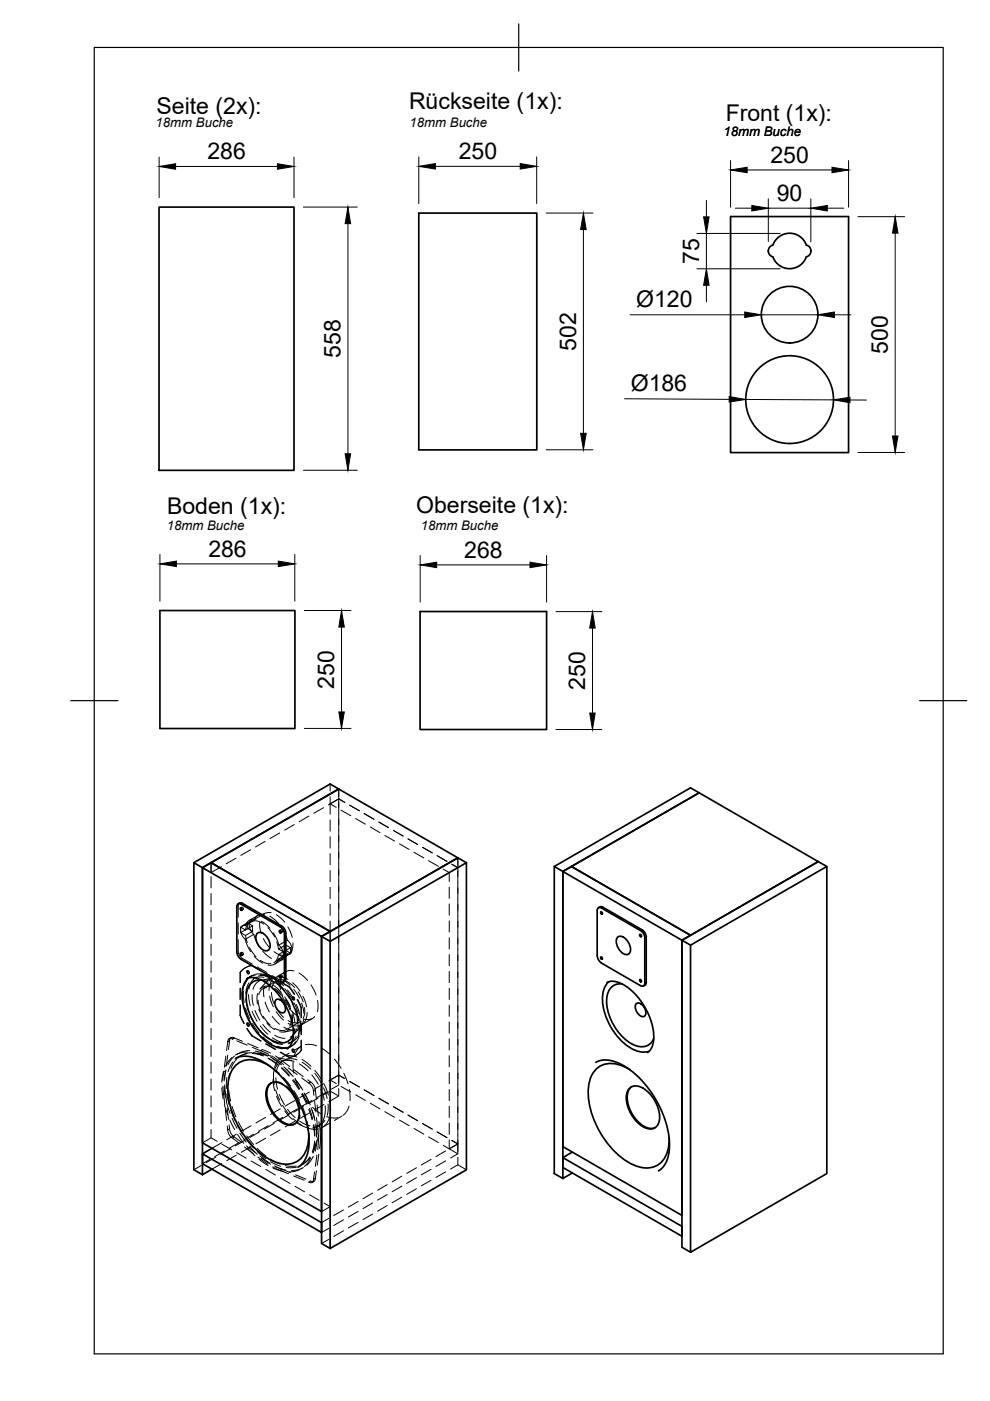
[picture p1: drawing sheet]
<svg xmlns="http://www.w3.org/2000/svg" width="210mm" height="297mm" viewBox="0 0 210 297" stroke-linecap="round" stroke-linejoin="round" font-family="sans-serif">
<defs><g id="words">
<g font-size="4.9">
<text x="86.7" y="23">Rückseite (1x):</text>
<text x="33.2" y="24.2">Seite (2x):</text>
<text x="153.9" y="25.6">Front (1x):</text>
<text x="44" y="33.7">286</text>
<text x="97.3" y="33.7">250</text>
<text x="163.4" y="34.5">250</text>
<text x="164.7" y="42.6">90</text>
<text x="148.2" y="56" transform="rotate(-90 148.2 56)">75</text>
<text x="134.9" y="65.1">Ø120</text>
<text x="72.2" y="75.9" transform="rotate(-90 72.2 75.9)">558</text>
<text x="122.1" y="74.3" transform="rotate(-90 122.1 74.3)">502</text>
<text x="188.3" y="75" transform="rotate(-90 188.3 75)">500</text>
<text x="133.7" y="82.9">Ø186</text>
<text x="35.4" y="109">Boden (1x):</text>
<text x="88.2" y="108.7">Oberseite (1x):</text>
<text x="44.2" y="118">286</text>
<text x="98.4" y="118.2">268</text>
<text x="70.8" y="146" transform="rotate(-90 70.8 146)">250</text>
<text x="124.1" y="146.2" transform="rotate(-90 124.1 146.2)">250</text>
</g>
<g font-size="2.8">
<text x="33" y="26.9">18mm Buche</text>
<text x="86.8" y="26.9">18mm Buche</text>
<text x="153.4" y="28.9">18mm Buche</text>
<text x="35.4" y="112.3">18mm Buche</text>
<text x="89.2" y="112.3">18mm Buche</text>
</g>
</g></defs>
<!-- layer: Visible -->
<g fill="none" stroke="#000" stroke-width=".36">
<path d="M33.7 43.9h28.6v55.8h-28.6zM88.8 45.2h25v50.2h-25zM154.9 45.9h25v50.1h-25zM162.9 53.2h.1M171.9 53.2h.1M171.9 53.2a1.25 1.25 0 0 0-.9-1.2 3.8 3.8 0 0 0-3.6-2.5 3.8 3.8 0 0 0-3.5 2.5 1.26 1.26 0 0 0-1 1.2M171.9 53.2a1.25 1.25 0 0 1-.9 1.3 3.8 3.8 0 0 1-3.6 2.5 3.8 3.8 0 0 1-3.5-2.5 1.25 1.25 0 0 1-1-1.3M33.9 129.4h28.6v25.1h-28.6zM89.1 129.7h26.8v25h-26.8zM71.8 167.3l-28.9 16.7v65.1M71.8 167.3l-1.8-1.1-28.9 16.7v65.1l1.8 1.1M71.8 167.3l-27.1 15.6"/>
<path d="M71.8 167.3l25.3 14.6M41.1 182.9l1.8 1.1 1.8-1.1M42.9 184l25.3 14.6v58.3l-25.3-14.6zM44.7 182.9l25.3 14.6-1.8 1.1M50.5 191.7a.79 .79 0 0 1 .9-.2l8.3 4.8 .5 .5 .4 1.1M51 192.5l.3 .2v.3l-.3-.2zM51.1 191.7l8.3 4.8 .7 .8 .2 .8v9.6M51.1 191.7h-.6l-.3 .5v9.6l.2 .7 .7 .9 8.3 4.8M54.5 197.9a1.75 1.75 0 0 1 2.3 1.1 1.75 1.75 0 0 1-.1 2.6 2.67 2.67 0 0 1-2.2-3.7zM59.3 197.3l.2 .2v.3l-.2-.2zM60.6 197.9v9.6M68.2 198.6l1.8 1"/>
<path d="M70 199.6l28.9-16.7v65.1l-28.9 16.7zM97.1 181.9l-28.9 16.7v65l1.8 1.1M97.1 181.9l1.8 1M97.1 181.9l-27.1 15.6-25.3-14.6M117.5 183.7l1.8 1.1 1.9-1.1M119.3 184.8l25.3 14.6v58.3l-25.3-14.6zM121.2 183.7l25.2 14.6-1.8 1.1M121.2 183.7l25.2 14.6 27.1-15.6-25.3-14.6-28.9 16.7v65.1M121.2 183.7l27-15.6-1.8-1.1-28.9 16.7v65.1l1.8 1.1M127.2 192.3l-.3 .2M127.2 192.3h.6l8.3 4.8 .6 .5 .3 1.1v9.6a.75 .75 0 0 1-.6 .7M127.4 193.3l.3 .2v.3l-.3-.2z"/>
<path d="M130.9 198.7a1.75 1.75 0 0 1 2.3 1.1 1.75 1.75 0 0 1-.1 2.6 2.67 2.67 0 0 1-2.2-3.7zM135.7 198.1l.3 .2v.3l-.3-.2zM136.7 198.9v9.6M136.7 198.9l-.1-.8-.8-.8-8.3-4.8-.3-.1-.5 .3-.1 9.9 .2 .7 .7 .9 8.3 4.8M144.6 199.4l1.8 1M175.3 183.7l-1.8-1-28.9 16.7v65l1.8 1.1M51 202.1l.3 .1v.4l-.3-.2zM52.3 207.5l1-.3 1 .2 2 .9 2.1 1.8 1.8 2.5 1.3 2.8 .7 2.7v1.7l-.3 1.1-.4 .9-.6 .6M52.7 207.3a5.4 5.4 0 0 0-1.3 5.1 13.3 13.3 0 0 0 6.5 9.3 4.3 4.3 0 0 0 3.3 .4M55.5 207.8a3 3 0 0 0-3.3 3.5 11.1 11.1 0 0 0 6.1 9.6 2.84 2.84 0 0 0 3.9-1.5M58.5 212a1.38 1.38 0 0 1 1.8 1 1.22 1.22 0 0 1-.2 1.7 1.98 1.98 0 0 1-1.6-2.7zM59.3 206.9l.2 .1v.4l-.2-.2z"/>
<path d="M60.3 207.6l-.3 .6h-.6M60.6 207.5a.78 .78 0 0 1-.6 .7M127.4 202.9l.3 .2v.3l-.3-.2zM128.7 208.3l1-.3 1 .2 2 .9 2.1 1.8 1.8 2.5 1.3 2.8 .7 2.7v1.7l-.3 1.1-.4 .9-.6 .6M129.1 208.1a5.4 5.4 0 0 0-1.3 5.1 13.3 13.3 0 0 0 6.5 9.3 4.3 4.3 0 0 0 3.3 .4M131.9 208.6a3 3 0 0 0-3.3 3.5 11.1 11.1 0 0 0 6.1 9.6 2.84 2.84 0 0 0 3.9-1.5M134.9 212.8a1.38 1.38 0 0 1 1.8 1.1 1.22 1.22 0 0 1-.2 1.6 1.98 1.98 0 0 1-1.6-2.7zM135.7 207.7l.3 .1v.4l-.3-.2zM136.7 208.4l-.2 .6h-.7M146.4 200.4l28.9-16.7v65.1l-28.9 16.7zM49.9 224.4l1.3-.4h1.4l1.8 .5 1.7 .8 1.8 1.3 1.7 1.6 1.8 2.2 1.1 1.7 1.3 2.4 .8 2.2 .7 2.4 .2 2.3-.1 2-.4 1.9-.8 1.3-1 .8M57 230a2.55 2.55 0 0 1 3.5 .3 7.6 7.6 0 0 1 2.9 6.5 2.07 2.07 0 0 1-1.4 1.7 2.07 2.07 0 0 1-2.1-.4 7.5 7.5 0 0 1-3.5-6.9z"/>
<path d="M57.2 226a6.3 6.3 0 0 0-6.5-.7 6.9 6.9 0 0 0-2.3 6.9 18.9 18.9 0 0 0 9.2 13.8 5 5 0 0 0 7-1.5 8.2 8.2 0 0 0 .9-4.1M57.5 229.6a3.5 3.5 0 0 0-.7 4 6.8 6.8 0 0 0 4.5 4.8l1.2-.1M126.3 225.2l1.3-.4h1.5l1.7 .5 1.7 .8 1.8 1.3 1.7 1.6 1.8 2.2 1.1 1.7 1.3 2.4 .8 2.2 .7 2.4 .2 2.3v2l-.5 1.9-.8 1.3-1 .8M133.4 230.8a2.55 2.55 0 0 1 3.6 .3 7.6 7.6 0 0 1 2.8 6.5 2.07 2.07 0 0 1-1.4 1.7 2.07 2.07 0 0 1-2.1-.4 7.5 7.5 0 0 1-3.4-6.9zM133.6 226.8a6.3 6.3 0 0 0-6.5-.7 6.9 6.9 0 0 0-2.3 6.9 18.9 18.9 0 0 0 9.2 13.8 5 5 0 0 0 7-1.5 8.2 8.2 0 0 0 .9-4.1M133.9 230.4a3.5 3.5 0 0 0-.7 4 6.8 6.8 0 0 0 4.5 4.8l1.2-.1M42.9 244.6l25.3 14.6v2.1l-25.3-14.6zM44.9 243.5l-2 1.1M44.9 247.9l-2 1.2M119.3 245.4l25.3 14.6v2.1l-25.3-14.6zM121.3 244.3l-2 1.1M121.3 248.7l-2 1.2"/>
<circle cx="167.4" cy="66.7" r="6"/>
<circle cx="167.4" cy="84.7" r="9.3"/>
</g>
<!-- layer: Hidden -->
<g fill="none" stroke="#000" stroke-width=".21">
<path d="M56.2 178.4l-2 1.2M59.3 176.6l-2 1.2M62.4 174.8l-2.1 1.2M65.5 173l-2.1 1.2M68.6 171.2l-2.1 1.2M70 166.2v1.5M70 168.9v1.5l1.3 .8M70 173.8v2.4M70 177.4v2.4M71.8 171.3v-1.9l-1.8 1v2.2M71.8 167.3v2.1M71.8 170.1v59.5"/>
<path d="M71.8 169.4l1.3 .7M71.8 169.4l-2.2 1.3M72.3 171.8l2.1 1.2M74.1 170.7l2.1 1.2M75.4 173.6l2.1 1.1M77.2 172.5l2.1 1.2M78.5 175.3l2.1 1.2M80.3 174.3l2.1 1.2M81.6 177.1l2.1 1.2M83.4 176.1l2.1 1.2M84.7 178.9l2 1.2M86.5 177.9l2.1 1.2"/>
<path d="M89.6 179.6l2.1 1.2M44.7 185.9v2.4M44.7 189.4v2.4M44.7 193v2.4M44.7 196.6v2.4M46.9 183.8l-2.2 1.2v-2.1v1.8M50 182l-2 1.1M50.5 199.2v2.4a1.94 1.94 0 0 0 .9 1.6l2.1 1.2M50.5 195.7v2.3M50.8 191.5l-.3 .6v2.4M51 197.7l1.5-.8 1.1 .5-1.6 .9zM51 196.6l1.5-.9 1.1 .6-1.6 .9z"/>
<path d="M51 196.6v1.1M51.3 192.3a.25 .25 0 0 1 .3 .2 .25 .25 0 0 1-.2 .3l-.2-.2zM51.3 192.3l-.3 .2M51.6 192.8l-.4 .2M52 198.3l.4 1.5M52.5 195.7v1.2M52.7 195.8l-.4 .5-.3 .9M53.1 180.2l-2 1.2M53.2 195.2l-1.8 1.1M53.6 196.3v1.1M53.7 195.2l1 .1 1.2 .6M53.8 198.1l.4 1.2 .8 1.4"/>
<path d="M53.8 198.1l-1.8 1.1M53.8 195.2l-1.8 1.1M54.3 194.9a1.94 1.94 0 0 0-2.3 1.4 .83 .83 0 0 0-.9 .2 .83 .83 0 0 0-.1 1l.2 .6 .8 1.1 .4 1.1 .8 1.5M54.7 194.1l-1.8 1M55.1 195.5v.9l.3 1.5M55.4 195.3l1.1 .8 .7 .7M55.8 199l1.4 2M56.1 193.9a1.94 1.94 0 0 0-2.3 1.3 .84 .84 0 0 0-.9 .3 .84 .84 0 0 0 0 .9l.3 .9 .6 .8M56.1 193.7l-3.1 1.7M56.8 196.7l1.4 1.9M57.2 194.3l1.8 1.5M57.5 193.5h-.6a1.58 1.58 0 0 0-1.5 .9"/>
<path d="M57.9 197.8l.8 1.4 .4 1.2a2.06 2.06 0 0 1 .7 2.8l-.7 .1M58.6 193.9l1.8 1.6M58.7 199.7l.4 1.5M59.5 197.2a.25 .25 0 0 1 .3 .1 .25 .25 0 0 1-.1 .3zM59.5 197.1l-.3 .2M59.8 196.7l.7 1.4 .4 1.2M59.8 197.6l-.3 .2M61 196.5l1 2.2M62.1 199.9l-.1 1-.3 .8-.3 .4M70 181v2.4M70 184.6v2.3M70 188.1v2.4"/>
<path d="M70 191.7v2.4M70 195.3v4.3M87.8 180.7l2.1 1.2M90.9 182.5l2 1.2M92.7 181.4l2.1 1.2M94 184.3l1.2 .7v1.9M95.2 188.1v2.4M95.2 191.7v2.3M95.2 195.2v2.4M95.2 198.8v2.4M95.8 183.2l1.3 .8M97.1 181.9v58.7"/>
<path d="M44.7 200.2v2.4M44.7 203.7v2.4M44.7 207.3v2.4M44.7 210.9v2.4M44.7 214.5v2.3M44.7 218v2.4M49 220l-.4 .2M50.9 215.3l.8 1.8M50.9 209.6v2.3M50.9 213.1v2.2M51 213.1a5.9 5.9 0 0 0 .8 3.9M51 209.5v2.4"/>
<path d="M51 206.1l-.1 .1M51 215.3h-.1M51.2 201.9h.1a.25 .25 0 0 1 .3 .2 .25 .25 0 0 1-.2 .3zM51.3 201.9l-.3 .2M51.6 212.7l.7 2.3M51.6 202.4l-.4 .2M51.6 210.2l.2 2.4M51.6 209.1l-.2 1.1v1.3M52 213.7l.9 2.3M52.1 205.1l-.1 .1M52.1 211.8l.5 2.4M52.3 207.5l.8-.5-.8 .9-.5 1.1"/>
<path d="M52.3 218.1l1.1 1.6M52.3 217a.33 .33 0 0 1 .4 .1 .33 .33 0 0 1-.1 .5l-.3-.3zM52.3 205.9a.33 .33 0 0 1 .4 .1 .33 .33 0 0 1-.1 .5l-.2-.2zM52.4 218a6 6 0 0 0 3 2.7M52.4 205.8a.31 .31 0 0 1 .5 .2 .31 .31 0 0 1-.3 .4l-.2-.3zM52.5 216.9a.33 .33 0 0 1 .4 .2 .33 .33 0 0 1-.2 .4l-.3-.3zM52.5 205.8l-.1 .1M52.5 216.9h-.1M52.7 210.9l.4 2.3M52.7 216.1l1.3 2.1M52.8 208.4l-.5 1-.2 1.2M52.8 206.4l-.1 .1"/>
<path d="M52.8 217.5l-.1 .1M52.9 200.9l1.4 1.9M53.1 215.3l1.2 2.1M53.4 206.9l-.3 .1M53.4 219.7l1.9 1.1M53.4 214.4l1.1 2.1M53.5 210.9l.2 2.3M53.5 204.7h-.1M53.5 219.6l-.1 .1M53.5 217l1.4 2M53.8 207.5l-.6 .8-.4 1.4M53.9 202.7l.7 .8 1.1 .7"/>
<path d="M54 206.7l-.9 .3-1 1M54.1 214.2l1 2.1M54.2 206.6l1.1-.1 1.3 .3M54.3 206.7l-.8 .1-.8 .5M54.3 207.1l-.6 .4M54.5 205l2.1 1.2M54.6 210.6l-.1 .9 .1 1.4M54.7 212.1l.2 1.1 .4 1.2M54.7 219.1l1.8 1.7M54.8 206.9l1.2-.1 1.2 .2M54.9 213.9l1 2M55 208l-.9 .8-.5 1"/>
<path d="M55 218.4l1.7 1.6M55.2 217.5l1.6 1.8M55.2 206.6l1.1 .3 1.1 .5M55.2 203.6l1.3 .6 .9 .1M55.3 205.8l-1.9-1.1-1.4 .5-1.1 1v2.2M55.4 205.7l-1.9-1-1.4 .4-1.1 1v2.2M55.5 206.7l1.3 .4 .9 .6M55.5 207.8l1.4 .4M55.7 201.7l1.9 1.5M55.7 217.2l1.6 1.6M55.7 219.8l1.9 1.5M55.8 215.5l1.5 1.8"/>
<path d="M56 207.2h-1.3l-1 .3M56 209.1l-.1 1 .1 1.3M56.1 207.7l.8 .1 1.4 .6M56.2 212.5l.9 2M56.3 206.4l2.1 1.2M56.4 206.4l2.1 1.1M56.5 209.4h-.2a1.85 1.85 0 0 0-1.4 1.5M56.6 216.9l1.7 1.4M56.6 208l-1.5 1.7M57.1 207.6l2 1.3M57.2 211.2l.8 2.3M57.2 209.2l-.3-.1a1.88 1.88 0 0 0-1.7 .6"/>
<path d="M57.6 210.4l.5 2.4M57.6 206.8l2.2 1.3h.5M57.6 207.3l1.9 1.5M57.7 209.6l.8 .4 1.1 1M57.7 215.5l1.6 1.7M57.7 207.7l-.6 1.2-.1 1.1M57.8 207.3l-2.2 .5M57.9 208.8l1.7 1.6M58.1 201.8l1.2 .6 1 .2M58.3 209.6l1.6 1.4M58.3 219.5l1 .5 1.1 .1M58.3 207.5l1.8 1.5"/>
<path d="M58.3 218l1.3 .5 .9-.1M58.4 208.1l1.8 1.6M58.5 214.5l1.6 1.8M58.6 207.3h-.3a2.01 2.01 0 0 0-1.7 .8M58.6 208l-2.8 1.6M58.6 213.8l1.5 1.9M58.6 208.4l1.7 1.6M58.8 207.1h.8l1.5 .6M59.1 201.2l1.5-.9 1 .6-1.5 .9zM59.1 202.4l1.5-.9 1 .6-1.5 .9zM59.1 202.4l-.3 .8-.4 .6M59.1 203.3a1.95 1.95 0 0 1-2.3 1.3"/>
<path d="M59.1 200.4l1.8-1.1a2.08 2.08 0 0 1 .7 2.9h-.7M59.2 209l1.6 1.7M59.4 207.8h-.2a1.92 1.92 0 0 0-1.5 1.4M59.4 208.2l1.9 1.1M59.5 208.1l1.9 1.1M59.5 207.4l-.1 1.2 .1 1.2M59.5 206.7a.25 .25 0 0 1 .3 .2 .25 .25 0 0 1-.1 .3zM59.5 206.7l-.3 .2M59.6 207.6l1.9 1.3M59.8 211l1.1 2.1M59.8 207.2l-.3 .2M59.9 209.8l1.5 1.9"/>
<path d="M60 203.4l-1.8 1M60.1 201.8v1.2M60.2 217.8l1 .4 1.1 .2M60.4 211.4l1.2 2M60.4 209.6l1.4 2M60.4 211.9l1 2.2M60.5 208l1.3 .7 .7 .7M60.5 206l-2.3 1.4M60.6 200.3v1.2M60.6 211.9l1 2M60.9 210.7l1.2 2M60.9 209.9l1.4 2"/>
<path d="M60.9 202.2a1.95 1.95 0 0 1-2.2 1.4M60.9 202.2l-1.8 1.1M61 211l1.2 2M61.1 217l.9 .4 1.4 .1M61.1 216.4l1.3 .5 1-.2M61.1 202.4l-3 1.7M61.3 209.3l1.1 1.6M61.3 218.2l-.1 .2a2.02 2.02 0 0 1-1.9 .3M61.4 209.2l1.1 1.6M61.4 209.2l-.1 .1M61.4 211.6l1 2.1M61.6 202.2l-1.9 1"/>
<path d="M61.6 214.1l1.8 1.5M61.6 200.9v1.2M61.7 215.3v1.3l-.3 1M61.9 211.4a.33 .33 0 0 1 .4 .2 .33 .33 0 0 1-.1 .4l-.3-.2zM61.9 215l.1 1.4-.1 .8M62 212.8l.8 2.2M62 214.5l.5 2.3M62 211.4a.3 .3 0 0 1 .4 .1 .3 .3 0 0 1-.1 .4l-.2-.1zM62 208.4l1.6 1.7M62.1 211.3l-.1 .1M62.3 209.7l1.2 2M62.3 205.9l-.3-.1a2.11 2.11 0 0 0-1.9 .6"/>
<path d="M62.4 212.6l.8 2.2M62.4 211.9l-.1 .1M62.5 218l-.3 1.4M62.6 218.3l-2.2 .5M62.6 213.8l.7 2.3M62.7 214.2l.6 2.2M62.8 214.7l.3 2.3M62.8 219.7l-.7 1-1 .6M62.8 213l.8 2.2M62.9 218.1l-.1 .4a2.64 2.64 0 0 1-1.3 1.4M63 211.9l.8 1.7M63.1 216.2v2.4"/>
<path d="M63.1 219.9l-1 .9-1 .3M63.1 211.8a5.7 5.7 0 0 1 .8 4M63.2 210.3l1.1 2.1M63.4 206.3l1.8 1.6M63.4 217.6v1.1l-.3 1.3M63.5 219.6l-.5 1.1-.8 .9M63.5 217.3v1.3l-.2 1.1M63.5 216l.2 2.4M63.6 216.6l-2.9 1.7M63.7 217.7l-1.5 1.7M63.8 216.4v1.2l-.2 1.2M63.8 213.6v2.2"/>
<path d="M63.8 217v2.4M63.9 217v2.3M63.9 213.6h-.1M63.9 212.7l.6 2.2M64.2 211.2l.8 2.3M64.4 216l-.3 1.1-.7 .9M64.6 213.6v1.4l-.4 .9M65.1 214.7l-.2 1.5-.5 .7M65.9 208.8l1.1 2.2M66.3 215.9l-2.4 1.4M66.7 215.5a2.14 2.14 0 0 1-2.2 .6M67.3 212.1l.1 1.2-.1 1.2"/>
<path d="M95.2 202.4v2.4M95.2 206v2.4M95.2 209.5v2.4M95.2 213.1v2.4M95.2 216.7v2.4M44.7 221.6v2.4M44.7 225.2v2.4M44.7 228.8v2.3M44.7 232.3v2.4M44.7 235.9v2.4M44.7 239.5v1.7M47 230.6l.3 2.3"/>
<path d="M47.2 230.3l.2 1.8M47.4 227.1l-.4 2.4M47.4 232.1l.2 1.9M47.5 230.3l.3 2.4M47.6 234.1l.7 2.2M47.6 228.8l.2-1.7-.4 .2-.2 1.8M47.6 230l.2 1.8M47.8 235.2l.2 2.3M47.8 231.8l.2 2M47.8 231.8l-.4 .3M47.9 223.9l-.3 2.4M47.9 226.9l-.4 2.3"/>
<path d="M48.1 233.8l.7 2.2M48.1 228.4l-.1 2.4M48.1 232l.5 2.3M48.2 234.9l.3 2.4M48.2 238.7l.1 .9M48.3 223.7l-.3 2.3M48.3 220.9l-.3 1.8M48.5 231.1l.4 2.3M48.5 220.3l-.2 .6 .4-.3a.61 .61 0 0 1 .3-.6 .61 .61 0 0 1 .7 .1l-.4 .2-.5-.1zM48.6 238.5l.1 .8-.4 .3M48.7 227.6l-.3 2.4M48.7 239.3a2.21 2.21 0 0 0 1 1.8l-.4 .2a2.24 2.24 0 0 1-1-1.7"/>
<path d="M48.7 220.6l-.3 1.9M48.7 237.4l1 2.1M48.9 235.4l.9 2.2M49.2 234.6l.8 2.2M49.2 224.2l-.7 .7-.7 1.1M49.2 237.1l1 2.1M49.4 225.2l-.6 .9-.5 1.2M49.7 220.1l1.7 .7M49.7 223.9l-.7 .7-.7 1.2M50.2 220.7l2.2 .9M50.2 224.5l-.8 1.1-.4 .9M50.3 238.6l1.3 2"/>
<path d="M50.4 223.4l-.5 .3M50.5 237.8l1.1 2M50.7 224l-.8 .4M52.3 223.4l-1.4 .4-.7 .6M52.5 223l-1.4 .2-.9 .3M52.5 221.2l2.2 1M53 222.7l-1.4 .2-.9 .4M53.2 238.7l-2 1.2M53.4 223.2l-1.2 .2-1.1 .4M53.5 223.4l2.3 .5M53.5 222.1l1.7 .7M53.6 223.1l2.2 .8"/>
<path d="M54.1 222.9l2.2 .7M54.5 223.3l2.2 .6M55 240l-2 1.2M55.1 223.4l2.8 .6M56.3 221.3l2.1 1.2M56.3 236.9l-2 1.2M56.4 221.3l2.1 1.2M56.9 224.3l1.9 1.3M56.9 238.7l-2.1 1.2M56.9 224.4l1.9 1.3M57.1 226l2.1 1.6M57.4 223.3l-1.8-.8-.4 .3 1.8 .7"/>
<path d="M57.4 224.1l1.9 1.3M57.4 221.4l1.2 .6 1.1 .2M57.6 229.6l-.2 .1M57.6 220.7l1.2 .5 1.1 .3M57.7 220l1.4 .8 .8 .2M57.8 224.4l1.9 1.4M57.9 228.9l.4 2.4M58 224.1l1.5 1.1M58 227.5l.2 2.4M58.1 238.2l-2 1.2M58.4 223.9l1.5 1.1M58.4 231.1l.9 2.2"/>
<path d="M58.5 228.5l.3 2.4M58.6 232.4l1.1 2.2M58.7 221.8l1.3 .3 1.1-.1M59 225.6l-.6 .7-.4 1.4M59 224.3l2.8 .6M59.2 232.1l1.1 2.1M59.4 235.1l-2.1 1.2M59.4 239.6l-2.1 1.1M59.5 225.2l.6 .5M59.5 224.4l-.8 .8-.5 1.1M59.6 225.2l-.6 .8-.4 1.3M59.7 229.6l-.7-.2a1.86 1.86 0 0 0-1.5 .2"/>
<path d="M59.7 226.5l1.6 1.7M59.7 226.3l1.7 1.7M59.9 234.3l1.4 2M59.9 225l1.5 1.1M59.9 225l-.4 .2M59.9 236.9l-2 1.2M60 224.9l1.2-.1 1.2 .3M60.1 228.4l1.5 1.9M60.1 224.8l-.6 .4M60.2 226.2l1.6 1.7M60.4 235.5l1.6 1.8M60.6 226.6l1.6 1.7"/>
<path d="M60.6 224.6l1.2-.1 1.2 .2M60.6 223.9l1.1-.1 1.3 .3M60.7 230.2l1.6 1.8M61 235.2l1.6 1.8M61.1 226.4l1.9 1.4M61.2 236.4l-2 1.2M61.3 223.3l-1.5 .9M61.4 224.2h-.1M61.7 221.9l-.8 .5M61.9 222.5a.33 .33 0 0 1 .4 .2 .33 .33 0 0 1-.1 .4l-.3-.3zM61.9 221.7l-.2 .1M62 222.4a.31 .31 0 0 1 .4 .2 .31 .31 0 0 1-.1 .4l-.3-.2z"/>
<path d="M62 229.1l1.4 1.9M62.1 222.4l-.1 .1M62.1 237.2l1.9 1.4M62.1 225.1l.2 2.4M62.2 228.9l1.3 1.9M62.2 220.8l-.6 .3M62.3 231.3l1.2 2M62.4 226.8l1.9 1.4M62.4 223l-.1 .1M62.5 233.3l-2 1.2M62.5 237.8l-2 1.1M62.5 228.8l1.4 1.9"/>
<path d="M62.6 228.7l.9 2.2M62.6 221l-.6 .6-.8 .5M62.6 238.2l-.2 .1M62.8 220.8a2.91 2.91 0 0 1-1.9 1.4M62.8 223.7l-.1 .1M62.9 233l.4 .9 .3 1.4M62.9 229.2l1.3 1.9M62.9 238l1.4 .8 .8 .2M63 235.1l-2 1.2M63.4 225.6l1.9 1.4M63.5 237.7l.8 .5 1.4 .5M63.6 236.4l-.3 1.1-.8 .8"/>
<path d="M63.7 222l-.9 .8-.4 1.1M63.8 220.6v2.2l-1.1 1-1.4 .4-1.9-1.1M63.9 220.5v2.2l-1.1 1-1.4 .5-1.9-1.1M63.9 221.8l-1.6 .9M63.9 222.7l-.1 .1M64 232l1 2.1M64 228.5l1.4 1.1M64 234.4l.8 2.2M64 225.2l1.9 1.5M64 224.6l1.9 1.5M64.1 232l1.3 1.9M64.1 231.8l1.1 2.1"/>
<path d="M64.3 234.6l-2 1.2M64.5 231.7l1 2.1M64.7 221.5l1.2-.1 1.2 .3M64.8 232.1l1 2.2M65.1 237.8l.3 2.6M65.1 239.1l1.3 .3h1.1M65.2 228.9l.6 .5M65.4 229.6l.4-.2a2.15 2.15 0 0 1 1.1 1.7l-.4 .3a2.14 2.14 0 0 0-1.1-1.8zM65.5 235.2l.7 2.2M65.6 231.5l-2.1 1.2M65.6 236l-2.1 1.2M65.6 235l.7 2.3"/>
<path d="M66 234.9l.7 2.2M66.1 227.9l1.4 2M66.1 233.3l-2 1.2M66.2 235.4l.6 2.2M66.3 234.8l1.9 1.4M66.4 238.6l.3 2.3M66.5 231.4v.8M66.5 238.4l.3 2.4M66.7 233.4l.3 2.4M66.7 227.6l1.4 2M66.8 227l1.4 1.9M66.9 231.1l.2 2"/>
<path d="M66.9 238.3l.3 2.3M67 238.8l.1 2.3M67.1 236.9l.2 2M67.2 234.3l.3 2.4M67.3 238.9l.2 2.4M67.4 232.8l-2.1 1.2M67.6 237.8l.1 .9M67.7 238.7l.2 2.4M67.7 238.7l-.4 .2M68 238.4l-.6 .4M68 231l.7 2.3M68.2 222.2l1.9 1.5"/>
<path d="M68.3 237.9l-.2 .3a2.72 2.72 0 0 1-1.8 .9M68.4 232.2l1.6-.9 1.8 1.1M68.6 230.6l.8 2.3M68.7 229.8l-2.1 1.1M68.7 234.2l-2.1 1.2M68.7 229.9l.9 2.3M68.7 236.9l-.8 2.7M68.9 237.6l-.3 .3a2.59 2.59 0 0 1-1.7 .9M68.9 234.4l.1 1.3-.2 1.1M69.2 231.5l-2 1.2M69.3 236.7l1.2 .3h1.1M69.6 234.1v1.2l-.2 1.2"/>
<path d="M69.8 236.9l-.4 1.1-.8 .9M69.9 238.2l-1.6 .8M69.9 233.3l.2 2.4M70.9 224.6l1.4 1.9M71.8 228v2l-1.5 .9M71.8 230.8v1.6l-2.1 1.2M71.8 228l1.3 .7M71.8 228l-2.1 1.2M71.8 228l-1.8 1 1.3 .7M72.3 230.3l2.1 1.2M72.5 236.7l-1.6 .9M72.9 227.5l.9 2.3"/>
<path d="M74 234.5v.1a3.4 3.4 0 0 1-1.3 1.9M74.1 231l.1 2.3M74.1 229.3l2.1 1.2M75.4 232.1l2.1 1.2M77.2 231.1l2.1 1.2M78.5 233.9l2.1 1.2M80.3 232.9l2.1 1.1M81.6 235.7l2.1 1.2M83.4 234.6l2.1 1.2M84.7 237.5l2 1.2M86.5 236.4l2.1 1.2M87.8 239.3l2.1 1.2"/>
<path d="M89.6 238.2l2.1 1.2M92.7 240l2.1 1.2M95.2 220.2v2.4M95.2 223.8v2.4M95.2 227.4v2.4M95.2 231v2.3M95.2 234.5v2.4M95.2 238.1v2.4M42.7 247.1l-1.6 .9M44.5 245.8l-1.6 .9M45.8 245.3l-2.1 1.2M46 242l-1.3-.8-1.8 1.1"/>
<path d="M47 242.3l-2.1 1.2M47 246.7l-2.1 1.2M47.1 242.6l2 1.2M47.6 244l-2.1 1.2M48.9 243.6l-2.1 1.1M49.3 241.3l1.6 1.2M49.7 241.1l1.6 1.2M50.1 240.5l-2 1.2M50.1 244.9l-2 1.2M50.1 244.4l2.1 1.2M50.4 240.5l1.3 1.9M50.7 242.3l-2.1 1.1"/>
<path d="M50.8 240.2l1.4 2M51.8 243.2l1.9 1.4M51.9 241.8l-2 1.1M52.2 243l1.9 1.4M52.2 241.6l1.5 1.8M52.3 240.8l1.5 1.9M52.4 243.3l1.7 1.7M52.9 243l1.6 1.7M53.2 243.1l-2 1.2M53.3 246.2l2 1.1M53.8 240.5l-2.1 1.2M54.5 243.5l1.8 1.6"/>
<path d="M54.6 244.2l1.8 1.5M54.7 245.3l.7 .5M54.9 245.8l2 1.3M55.1 245.1l.7 .5-.4 .2M55.4 245.8l1.4 1M55.4 245.5l2 1.3M55.8 245.6l1.4 1M56.3 241.3l-2 1.2M56.3 247.9l2.1 1.2M57.3 245.7l2.1 1.1M57.4 246.3l2.1 1M57.8 247.4l1.6 .7 .4-.2"/>
<path d="M57.9 247.7l2.2 .7M58.2 247.2l1.6 .7M58.4 247.4l2.2 .7M59.4 248.1l1.8 .8M59.4 249.7l2.1 1.2M59.8 247.9l1.8 .8M60.5 247.1l1.2 .2 1.1-.1M62.3 249.3l2.2 .9M62.5 251.5l2.1 1.2M62.7 249.1l2.2 .9M63 247.4l-1.3 .2-1-.1M63.6 248l-1.3 .4-1 .1"/>
<path d="M64 247l-.8 .4M64.1 247.7l-1.3 .4-1 .1M64.3 247.5l-.5 .3M65.4 250.6a.62 .62 0 0 0 .8 .1 .62 .62 0 0 0 .3-.7l.4-.2a.62 .62 0 0 1-.3 .7 .62 .62 0 0 1-.8-.1zM65.6 253.3l2.1 1.2M65.7 245.3l-.7 .9-.9 .7M65.7 245.5l-1 1-.8 .4M65.9 245.5l-.5 .9-.9 .9M66.4 245.2l-.5 .9-.9 .9M66.6 250.5l-.4 .2M66.7 242l-.4 2.4M66.7 248.5l-.2 1.5"/>
<path d="M66.7 241.9l-.5 2.3M67 242.3l-.7 2.2M67.1 248.2l-.2 1.6M67.2 244.9l-.3 2.4M67.2 241.8l-.4 2.3M67.5 241.4l-.1 2.3M67.6 240.8l-.9 2.7M67.6 244.7l-.3 2.4M67.9 241.1l-.1 2.4M68.7 255.1l1.3 .7-1.8 1.1M69.7 258.3l-1.5 .9M72.8 258.6l-2 1.2"/>
<path d="M72.8 256.5l-2 1.2M75.9 256.8l-2 1.2M75.9 254.7l-2 1.2M75.9 259.2l-2 1.2M79 255l-2 1.3M79 252.9l-2 1.3M79 257.4l-2 1.2M82.1 253.3l-2 1.2M82.1 251.2l-2 1.2M82.1 255.6l-2 1.2M85.2 251.5l-2.1 1.2M85.2 249.4l-2.1 1.2"/>
<path d="M85.2 253.8l-2.1 1.2M88.3 249.7l-2.1 1.2M88.3 247.6l-2.1 1.2M88.3 252l-2.1 1.2M90.9 241.1l2 1.1M91.4 247.9l-2.1 1.2M91.4 245.8l-2.1 1.2M91.4 250.2l-2.1 1.2M94 242.8l1.2 .8M94.5 246.1l-2.1 1.2M94.5 244l-2.1 1.2M94.5 248.5l-2.1 1.1"/>
<path d="M95.2 241.7v1.9M95.5 243.4l1.6-.9-1.3-.7 1.3 .7v2.1l-1.9-1M97.1 240.6v1.9l-1.9 1.1M97.1 244.6l-1.6 .9M97.1 247l-1.6 .9M97.1 241.8v2.4M97.1 245.4v1.6M97.1 247l1.8 1M69.7 260.4l-1.5 .9M69.7 262.7l-1.5 .9M72.8 260.9l-2 1.3"/>
</g>
<!-- layer: Border -->
<path d="M20 10.1h180v276.9h-180zM110 5.1v10M15 148.6h10M195 148.6h10" fill="none" stroke="#000" stroke-width=".25"/>
<!-- layer: FD_Dimensions -->
<g fill="none" stroke="#000" stroke-width=".21">
<path d="M33.7 33.3v8.6M37.2 35.3h21.6M62.3 33.3v8.6M88.8 33.3v9.9M92.3 35.3h18M113.8 33.3v9.9M154.9 34v9.9M158.4 36h18M179.9 34v9.9M64.3 43.9h11.5M73.8 47.4v48.8M115.8 45.2h9.9"/>
<path d="M123.7 48.7v43.2M147.8 49.5h17.6M147.8 57h17.6M149.8 42.5v3.5M149.8 49.5v7.5M155.9 44.1h3.5M162.9 42.1v9.1M162.9 44.1h9M171.9 42.1v9.2M175.4 44.1h3.5M181.9 45.9h9.9M189.8 49.4v43"/>
<path d="M133.6 66.7h24.3M149.8 60.5v3.5M161.4 66.7h12M176.9 66.7h3.5M64.3 99.7h11.5M115.8 95.4h9.9M132.4 84.5l22.2 .2M158.1 84.7l18.6 .1M180.2 84.8h3.5M181.9 95.9h9.9M33.9 117.5v10M37.4 119.6h21.6"/>
<path d="M62.5 117.5v10M89.1 117.8v9.9M92.6 119.8h19.8M115.9 117.8v9.9M64.5 129.4h9.9M72.4 133v17.9M117.9 129.7h9.7M125.6 133.2v18M64.5 154.4h9.9M117.9 154.7h9.7"/>
</g>
<g fill="#000" stroke="#000" stroke-width=".21">
<path d="M33.7 35.3l3.5-.6v1.2zM58.8 34.7l3.5 .6-3.5 .6zM88.8 35.3l3.5-.6v1.1zM110.3 34.7l3.5 .6-3.5 .5zM154.9 36l3.5-.5v1.1zM176.4 35.5l3.5 .5-3.5 .6zM73.8 43.9l.5 3.5h-1.1zM123.7 45.2l.6 3.5h-1.2zM149.2 46h1.1l-.5 3.5zM159.4 43.6l3.5 .5-3.5 .6zM171.9 44.1l3.5-.5v1.1zM189.8 45.9l.6 3.5h-1.2z"/>
<path d="M149.8 57l.5 3.5h-1.1zM157.9 66.2l3.5 .5-3.5 .6zM173.4 66.7l3.5-.5v1.1zM73.2 96.2h1.1l-.5 3.5zM123.1 91.9h1.2l-.6 3.5zM154.6 84.1l3.5 .6-3.5 .5zM176.7 84.8l3.5-.6v1.2zM189.2 92.4h1.2l-.6 3.5zM33.9 119.6l3.5-.6v1.1zM59 119l3.5 .6-3.5 .5zM89.1 119.8l3.5-.6v1.2zM112.4 119.2l3.5 .6-3.5 .6z"/>
<path d="M72.4 129.4l.6 3.6h-1.2zM125.6 129.7l.6 3.5h-1.2zM71.8 150.9h1.2l-.6 3.5zM125 151.2h1.2l-.6 3.5z"/>
</g>
<use href="#words"/>
</svg>
